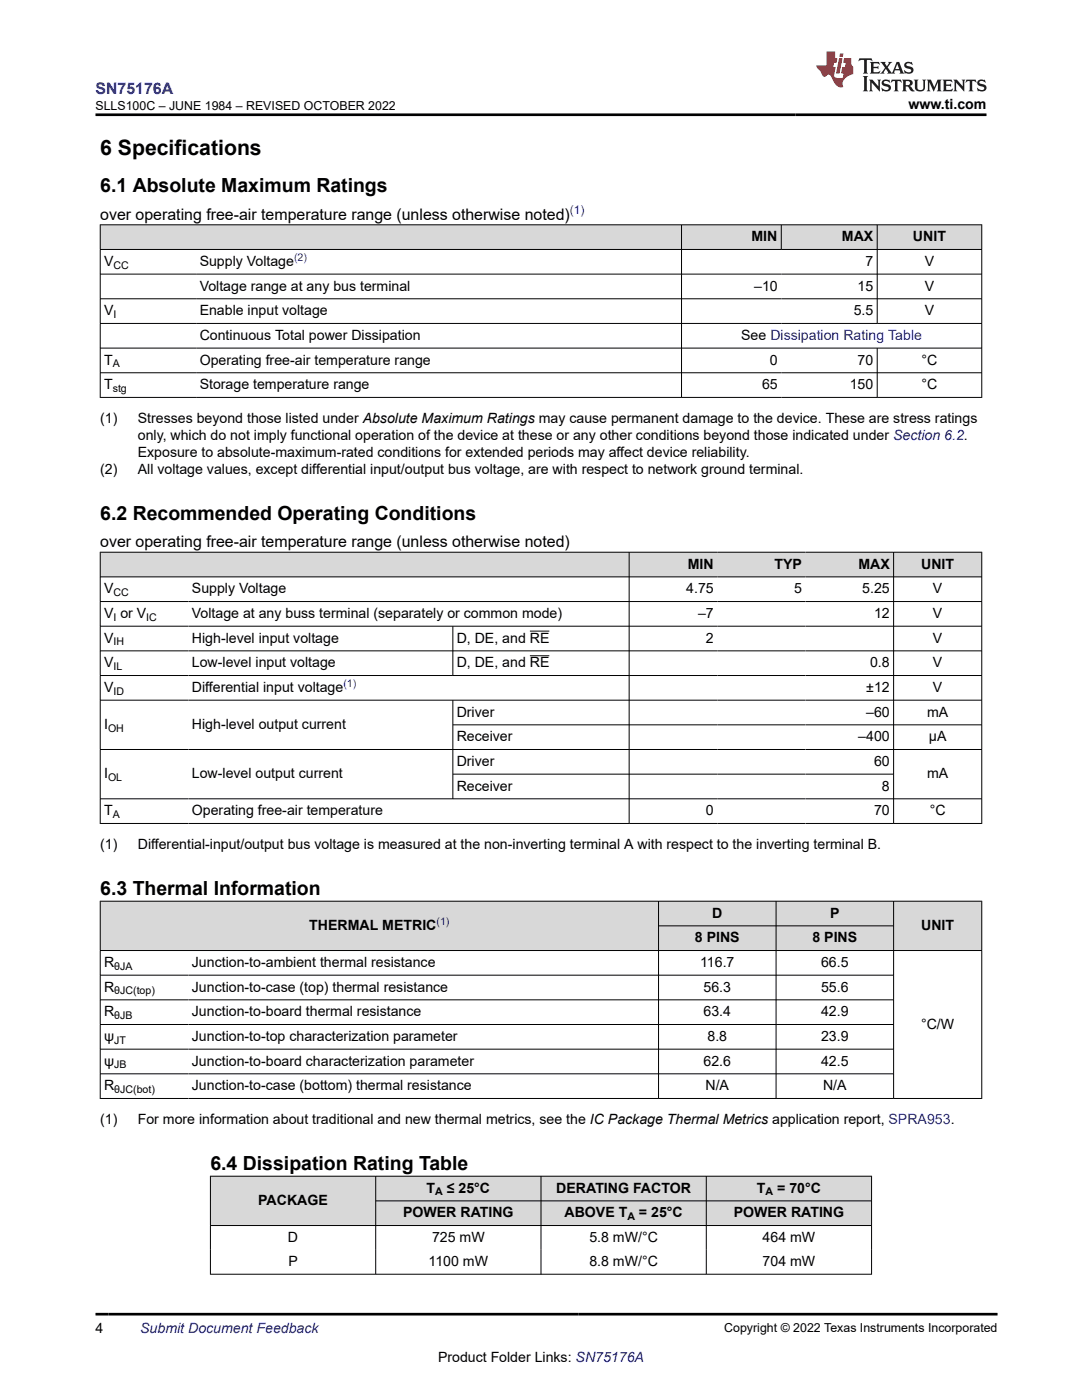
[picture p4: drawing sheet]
<svg xmlns="http://www.w3.org/2000/svg" width="216mm" height="279mm" viewBox="0 0 216 279" stroke-linecap="round" stroke-linejoin="round" font-family="sans-serif">
<defs><g id="words">
<text font-size="4.2" x="20" y="30.9">6 Specifications</text>
<g font-size="3.9">
<text x="20" y="38.4">6.1 Absolute Maximum Ratings</text>
<text x="20" y="103.7">6.2 Recommended Operating Conditions</text>
<text x="20" y="178.6">6.3 Thermal Information</text>
<text x="42" y="233.5">6.4 Dissipation Rating Table</text>
</g>
<text font-size="3.2" fill="#00f" x="19" y="18.7">SN75176A</text>
<g font-size="3.2">
<text x="20" y="43.8">over operating free-air temperature range (unless otherwise noted)</text>
<text x="20" y="109.2">over operating free-air temperature range (unless otherwise noted)</text>
</g>
<g font-size="2.8">
<text x="181.3" y="21.8">www.ti.com</text>
<text x="20.8" y="53.1">V</text>
<text x="39.8" y="53.1">Supply Voltage</text>
<text x="150" y="48.1">MIN</text>
<text x="168" y="48.1">MAX</text>
<text x="172.7" y="53.1">7</text>
<text x="182.2" y="48.1">UNIT</text>
<text x="184.5" y="53.1">V</text>
<text x="39.8" y="58">Voltage range at any bus terminal</text>
<text x="150.5" y="58">–10</text>
<text x="171.1" y="58">15</text>
<text x="184.5" y="58">V</text>
<text x="20.8" y="62.9">V</text>
<text x="39.8" y="62.9">Enable input voltage</text>
<text x="170.3" y="62.9">5.5</text>
<text x="184.5" y="62.9">V</text>
<text x="39.8" y="67.8">Continuous Total power Dissipation</text>
<text x="147.9" y="67.8">See Dissipation Rating Table</text>
<text x="20.8" y="72.7">T</text>
<text x="20.8" y="77.7">T</text>
<text x="39.8" y="72.7">Operating free-air temperature range</text>
<text x="39.8" y="77.7">Storage temperature range</text>
<text x="152.1" y="77.7">65</text>
<text x="153.6" y="72.7">0</text>
<text x="169.6" y="77.7">150</text>
<text x="171.1" y="72.7">70</text>
<text x="183.9" y="72.7">°C</text>
<text x="183.9" y="77.7">°C</text>
<text x="20" y="84.5">(1)</text>
<text x="27.5" y="84.5">Stresses beyond those listed under Absolute Maximum Ratings may cause permanent damage to the device. These are stress ratings</text>
<text x="27.5" y="87.9">only, which do not imply functional operation of the device at these or any other conditions beyond those indicated under Section 6.2.</text>
<text x="20" y="94.6">(2)</text>
<text x="27.5" y="91.2">Exposure to absolute-maximum-rated conditions for extended periods may affect device reliability.</text>
<text x="27.5" y="94.6">All voltage values, except differential input/output bus voltage, are with respect to network ground terminal.</text>
<text x="137.3" y="113.5">MIN</text>
<text x="154.5" y="113.5">TYP</text>
<text x="171.3" y="113.5">MAX</text>
<text x="183.8" y="113.5">UNIT</text>
<text x="20.8" y="118.4">V</text>
<text x="38.3" y="118.4">Supply Voltage</text>
<text x="136.9" y="118.4">4.75</text>
<text x="158.4" y="118.4">5</text>
<text x="172.1" y="118.4">5.25</text>
<text x="186.2" y="118.4">V</text>
<text x="20.8" y="123.3">V or V</text>
<text x="38.3" y="123.3">Voltage at any buss terminal (separately or common mode)</text>
<text x="139.3" y="123.3">–7</text>
<text x="174.4" y="123.3">12</text>
<text x="186.2" y="123.3">V</text>
<text x="20.8" y="128.2">V</text>
<text x="38.3" y="128.2">High-level input voltage</text>
<text x="91.1" y="128.2">D, DE, and RE</text>
<text x="140.9" y="128.2">2</text>
<text x="186.2" y="128.2">V</text>
<text x="20.8" y="133.2">V</text>
<text x="38.3" y="133.2">Low-level input voltage</text>
<text x="91.1" y="133.2">D, DE, and RE</text>
<text x="173.6" y="133.2">0.8</text>
<text x="186.2" y="133.2">V</text>
<text x="20.8" y="138.1">V</text>
<text x="38.3" y="138.1">Differential input voltage</text>
<text x="91.1" y="143">Driver</text>
<text x="172.8" y="143">–60</text>
<text x="172.9" y="138.1">±12</text>
<text x="185" y="143">mA</text>
<text x="186.2" y="138.1">V</text>
<text x="20.8" y="145.5">I</text>
<text x="38.3" y="145.5">High-level output current</text>
<text x="91.1" y="147.9">Receiver</text>
<text x="171.3" y="147.9">–400</text>
<text x="185.4" y="147.9">µA</text>
<text x="20.8" y="155.3">I</text>
<text x="38.3" y="155.3">Low-level output current</text>
<text x="91.1" y="152.9">Driver</text>
<text x="174.4" y="152.9">60</text>
<text x="185" y="155.3">mA</text>
<text x="91.1" y="157.8">Receiver</text>
<text x="176" y="157.8">8</text>
<text x="20.8" y="162.7">T</text>
<text x="38.3" y="162.7">Operating free-air temperature</text>
<text x="140.9" y="162.7">0</text>
<text x="174.4" y="162.7">70</text>
<text x="185.5" y="162.7">°C</text>
<text x="20" y="169.5">(1)</text>
<text x="27.5" y="169.5">Differential-input/output bus voltage is measured at the non-inverting terminal A with respect to the inverting terminal B.</text>
<text x="61.7" y="185.6">THERMAL METRIC</text>
<text x="142.1" y="183.1">D</text>
<text x="165.6" y="183.1">P</text>
<text x="183.8" y="185.6">UNIT</text>
<text x="138.7" y="188">8 PINS</text>
<text x="162.1" y="188">8 PINS</text>
<text x="20.8" y="193">R</text>
<text x="20.8" y="197.9">R</text>
<text x="38.3" y="193">Junction-to-ambient thermal resistance</text>
<text x="38.3" y="197.9">Junction-to-case (top) thermal resistance</text>
<text x="139.7" y="193">116.7</text>
<text x="140.4" y="197.9">56.3</text>
<text x="163.8" y="193">66.5</text>
<text x="163.8" y="197.9">55.6</text>
<text x="20.8" y="202.8">R</text>
<text x="38.3" y="202.8">Junction-to-board thermal resistance</text>
<text x="140.4" y="202.8">63.4</text>
<text x="163.8" y="202.8">42.9</text>
<text x="20.8" y="207.7">ψ</text>
<text x="38.3" y="207.7">Junction-to-top characterization parameter</text>
<text x="141.2" y="207.7">8.8</text>
<text x="163.8" y="207.7">23.9</text>
<text x="183.8" y="205.3">°C/W</text>
<text x="20.8" y="212.7">ψ</text>
<text x="38.3" y="212.7">Junction-to-board characterization parameter</text>
<text x="140.4" y="212.7">62.6</text>
<text x="163.8" y="212.7">42.5</text>
<text x="20.8" y="217.6">R</text>
<text x="38.3" y="217.6">Junction-to-case (bottom) thermal resistance</text>
<text x="140.8" y="217.6">N/A</text>
<text x="164.2" y="217.6">N/A</text>
<text x="20" y="224.4">(1)</text>
<text x="27.5" y="224.4">For more information about traditional and new thermal metrics, see the IC Package Thermal Metrics application report, SPRA953.</text>
<text x="85.1" y="238">T</text>
<text x="89.2" y="238">≤ 25°C</text>
<text x="111" y="238">DERATING FACTOR</text>
<text x="151" y="238">T</text>
<text x="155.1" y="238">= 70°C</text>
<text x="51.5" y="240.5">PACKAGE</text>
<text x="80.4" y="242.9">POWER RATING</text>
<text x="112.6" y="242.9">ABOVE T</text>
<text x="127.5" y="242.9">= 25°C</text>
<text x="146.4" y="242.9">POWER RATING</text>
<text x="57.5" y="247.9">D</text>
<text x="86.2" y="247.9">725 mW</text>
<text x="117.6" y="247.9">5.8 mW/°C</text>
<text x="152.2" y="247.9">464 mW</text>
<text x="57.5" y="252.7">P</text>
<text x="85.5" y="252.7">1100 mW</text>
<text x="117.6" y="252.7">8.8 mW/°C</text>
<text x="152.2" y="252.7">704 mW</text>
<text x="19" y="266.1">4</text>
<text x="87.4" y="271.7">Product Folder Links: SN75176A</text>
</g>
<text font-size="2.8" fill="#00f" x="28" y="266.1">Submit Document Feedback</text>
<g font-size="2.5">
<text x="19.1" y="21.9">SLLS100C – JUNE 1984 – REVISED OCTOBER 2022</text>
<text x="144.5" y="265.8">Copyright © 2022 Texas Instruments Incorporated</text>
</g>
<text font-size="2.4" fill="#00f" x="113.7" y="42.8">(1)</text>
<g font-size="2.1">
<text x="22.6" y="53.6">CC</text>
<text x="22.6" y="63.5">I</text>
<text x="22.5" y="73.3">A</text>
<text x="22.5" y="78.2">stg</text>
<text x="22.6" y="119">CC</text>
<text x="22.6" y="123.9">I</text>
<text x="29.2" y="123.9">IC</text>
<text x="22.6" y="128.8">IH</text>
<text x="22.6" y="133.7">IL</text>
<text x="22.6" y="138.7">ID</text>
<text x="21.6" y="146">OH</text>
<text x="21.6" y="155.9">OL</text>
<text x="22.5" y="163.3">A</text>
<text x="22.8" y="193.5">θJA</text>
<text x="22.8" y="198.5">θJC(top)</text>
<text x="22.8" y="203.4">θJB</text>
<text x="22.8" y="208.3">JT</text>
<text x="22.8" y="213.2">JB</text>
<text x="22.8" y="218.1">θJC(bot)</text>
<text x="86.8" y="238.6">A</text>
<text x="152.8" y="238.6">A</text>
<text x="125.2" y="243.5">A</text>
</g>
<g font-size="2.1" fill="#00f">
<text x="58.7" y="52.1">(2)</text>
<text x="68.5" y="137.1">(1)</text>
<text x="87.1" y="184.6">(1)</text>
</g>
</g></defs>
<g fill="#d8d8d8">
<path d="M20 44.9h175.9v4.9h-175.9z" fill-rule="evenodd"/>
<path d="M20.1 44.9h115.8v4.8h-115.8z" fill-rule="evenodd"/>
<path d="M136.1 44.9h19.7v4.8h-19.7z" fill-rule="evenodd"/>
<path d="M156 44.9h19v4.8h-19z" fill-rule="evenodd"/>
<path d="M175.1 44.9h20.7v4.8h-20.7z" fill-rule="evenodd"/>
</g>
<g fill="none" stroke="#000" stroke-width=".2">
<path d="M19.9 44.9h176.1M19.9 49.8h176.1M19.9 54.7h176.1M19.9 59.6h176.1M20 44.8v34.6M136 44.8v34.6M155.9 44.8v5M175 44.8v19.8M195.9 44.8v34.6M19.9 64.5h176.1M19.9 69.5h176.1M19.9 74.4h176.1"/>
<path d="M19.9 79.3h176.1M175 69.5v9.9"/>
</g>
<g fill="#d8d8d8">
<path d="M20 110.2h175.9v4.9h-175.9z" fill-rule="evenodd"/>
<path d="M20.1 110.3h105.4v4.8h-105.4z" fill-rule="evenodd"/>
<path d="M125.6 110.3h17.5v4.8h-17.5z" fill-rule="evenodd"/>
<path d="M143.1 110.3h17.6v4.8h-17.6z" fill-rule="evenodd"/>
<path d="M160.7 110.3h17.5v4.8h-17.5z" fill-rule="evenodd"/>
<path d="M178.4 110.3h17.4v4.8h-17.4z" fill-rule="evenodd"/>
</g>
<g fill="none" stroke="#000" stroke-width=".2">
<path d="M19.9 110.2h176.1M19.9 115.1h176.1M20 110.1v54.3M125.5 110.1v54.3M178.3 110.1v54.3M195.9 110.1v54.3M19.9 120.1h176.1M19.9 125h176.1M19.9 129.9h176.1M19.9 134.8h176.1M19.9 139.7h176.1M90.4 125v9.9"/>
<path d="M90.4 139.7v19.8M105.7 126h3.9M105.7 130.9h3.9M19.9 149.6h176.1M19.9 159.4h176.1M90.4 144.7h105.6M90.4 154.5h88M19.9 164.3h176.1"/>
</g>
<g fill="#d8d8d8">
<path d="M20 179.9h175.9v4.9h-175.9z" fill-rule="evenodd"/>
<path d="M20.1 179.9h111.2v9.7h-111.2z" fill-rule="evenodd"/>
<path d="M131.5 179.9h23.3v4.8h-23.3z" fill-rule="evenodd"/>
<path d="M154.9 179.9h23.3v4.8h-23.3z" fill-rule="evenodd"/>
<path d="M178.4 179.9h17.4v9.7h-17.4z" fill-rule="evenodd"/>
<path d="M131.5 184.8h23.3v4.8h-23.3z" fill-rule="evenodd"/>
<path d="M154.9 184.8h23.3v4.8h-23.3z" fill-rule="evenodd"/>
</g>
<g fill="none" stroke="#000" stroke-width=".2">
<path d="M19.9 179.9h176.1M20 179.8v39.5M131.4 179.8v39.5M154.9 179.8v39.5M178.3 179.8v39.5M195.9 179.8v39.5M19.9 189.7h176.1M19.9 194.6h158.5M19.9 199.5h158.5M131.4 184.8h47M19.9 204.5h158.5M19.9 209.4h158.5"/>
<path d="M19.9 214.3h158.5M196 219.2h-176.1"/>
</g>
<g fill="#d8d8d8">
<path d="M42 234.7h131.9v5h-131.9z" fill-rule="evenodd"/>
<path d="M42 234.8h32.9v9.7h-32.9z" fill-rule="evenodd"/>
<path d="M75 234.8h32.9v4.8h-32.9z" fill-rule="evenodd"/>
<path d="M108 234.8h32.9v4.8h-32.9z" fill-rule="evenodd"/>
<path d="M141 234.8h32.9v4.8h-32.9z" fill-rule="evenodd"/>
<path d="M75 239.7h32.9v4.8h-32.9z" fill-rule="evenodd"/>
<path d="M108 239.7h32.9v4.8h-32.9z" fill-rule="evenodd"/>
<path d="M141 239.7h32.9v4.8h-32.9z" fill-rule="evenodd"/>
</g>
<path d="M41.9 234.7h132.1M42 234.7v19.7M75 234.7v19.7M75 239.7h99M107.9 234.7v19.7M140.9 234.7v19.7M173.9 234.7v19.7M41.9 254.3h132.1M174 244.6h-132.1" fill="none" stroke="#000" stroke-width=".2"/>
<path d="M171.5 11.6l-.2 .6 .5-.2h.6v.1v2.2l-.2 .4h1l-.2-.4v-2.2v-.1h.5l.5 .2-.1-.6zM173.6 12.4l.2 .3v1.6l-.2 .4h1.9l.1-.6a1.08 1.08 0 0 1-1.3 .2v-.7h.6l.4 .2v-.7l-.4 .2h-.6v-.5l.2-.2a1 1 0 0 1 1 .3l-.1-.5zM175.7 12.4l.9 1.1-1 1.2h.9l-.2-.2 .5-.8 .4 .8-.2 .2h1.6l-.2-.2 .2-.5h.9l.1 .5-.1 .2h.9l-.2-.4-.8-1.9h-.5l-.9 2.1-.9-1.1 .9-1h-.8l.2 .2-.4 .6-.4-.6 .2-.2zM179 12.8l.4 1h-.7zM180.7 12.5a.65 .65 0 0 0-.2 .7 .65 .65 0 0 0 .6 .5l.6 .1 .1 .3a.79 .79 0 0 1-.7 .4 .79 .79 0 0 1-.7-.5l.1 .7 .2-.1a.93 .93 0 0 0 1.1 0 .93 .93 0 0 0 .4-.9 1.46 1.46 0 0 0-1.2-.6l-.1-.3a1.09 1.09 0 0 1 1.2 .2l-.2-.6-.1 .1-.5-.2zM172.2 15.2l.2 .4v2.2l-.2 .4h1l-.2-.4v-2.2l.2-.4zM173.4 15.9l.2 .4v1.5l-.2 .4h.8l-.3-.4 .1-1.3 1.6 1.8v-2l.2-.4h-.7l.1 .2 .1 1.1-1.2-1.3zM176.2 16a.65 .65 0 0 0-.2 .8 .65 .65 0 0 0 .6 .4l.6 .2 .1 .2a.79 .79 0 0 1-.7 .4 .79 .79 0 0 1-.7-.5l.1 .7 .2-.1a.93 .93 0 0 0 1.1 .1 .93 .93 0 0 0 .4-1 1.46 1.46 0 0 0-1.2-.5l-.1-.4a1.09 1.09 0 0 1 1.2 .2l-.1-.6-.2 .1-.5-.1zM177.9 15.9l-.1 .6a.63 .63 0 0 1 .8-.3v1.6l-.3 .4h1l-.2-.4v-1.6a.66 .66 0 0 1 .8 .3l-.1-.6zM180 15.9l.2 .4v1.5l-.2 .4h1l-.2-.2-.1-.7h.5l.1 .2a.79 .79 0 0 0 1.2 .6l-1-.9a.61 .61 0 0 0 .6-.6 .61 .61 0 0 0-.5-.7zM180.8 16.2h.1a.47 .47 0 0 1 .5 .1 .47 .47 0 0 1 .1 .5l-.1 .1-.7 .1zM182.3 15.9l.2 .2a2.27 2.27 0 0 0 .4 2 1.04 1.04 0 0 0 1.7-.7v-1.3l.2-.2h-.8l.2 .4v1.1a.6 .6 0 0 1-.6 .6 .6 .6 0 0 1-.6-.6v-1.1l.3-.4zM184.9 15.9l.2 .4v1.5l-.2 .4h.8l-.3-.4v-1.4l.9 1.9 .9-1.9v1.4l-.3 .4h1l-.2-.4v-1.5l.2-.4h-.8l-.7 1.5-.6-1.5zM188.1 15.9l.2 .4v1.5l-.2 .4h1.9l.1-.6a1.09 1.09 0 0 1-1.3 .2v-.7h.6l.4 .2v-.6l-.4 .2h-.6v-.6l.2-.1a1.01 1.01 0 0 1 1 .3l-.1-.6zM190.2 15.9l.3 .4v1.5l-.3 .4h.8l-.2-.4v-1.3l1.6 1.8v-2l.2-.4h-.7l.2 .2v1.1l-1.2-1.3zM192.8 15.9l-.1 .6a.63 .63 0 0 1 .8-.3v1.6l-.3 .4h1l-.2-.4v-1.6a.66 .66 0 0 1 .8 .3l-.1-.6zM195.2 16a.65 .65 0 0 0-.2 .8 .65 .65 0 0 0 .6 .4l.6 .2 .2 .2a.79 .79 0 0 1-.7 .4 .79 .79 0 0 1-.7-.5l.1 .7 .2-.1a.93 .93 0 0 0 1 .1 .93 .93 0 0 0 .5-1 1.46 1.46 0 0 0-1.3-.5v-.4a1.09 1.09 0 0 1 1.2 .2l-.2-.6-.2 .1-.5-.1z" fill="#231f20"/>
<path d="M164.9 10.3v2.7h-2l.1 .4 .8 1a.95 .95 0 0 0 1 .9 .59 .59 0 0 1 .5-.4 .59 .59 0 0 1 .5 .3l.4 .8a1.59 1.59 0 0 0 2.1 1.4 1.61 1.61 0 0 1 1-2.3l1-.3-.1-1.5a1.59 1.59 0 0 1-.3-1.7h-1.5l-.2 .9h.6l-.2 .9h-.5l-.2 .9v.3l.4 .1-.1 .9h-.7a.73 .73 0 0 1-1-.7l.3-1.5h-.5l.1-.9h.5l.2-.9h-.5v-1.3zM167.4 11.6l-.6 3.1h.7l.6-3.1zM167.6 10.7l-.1 .6h.7l.1-.6z" fill="#ed1c24"/>
<path d="M19 22.9h177.8M19 262.3h180" fill="none" stroke="#000" stroke-width=".53"/>
<use href="#words"/>
</svg>
